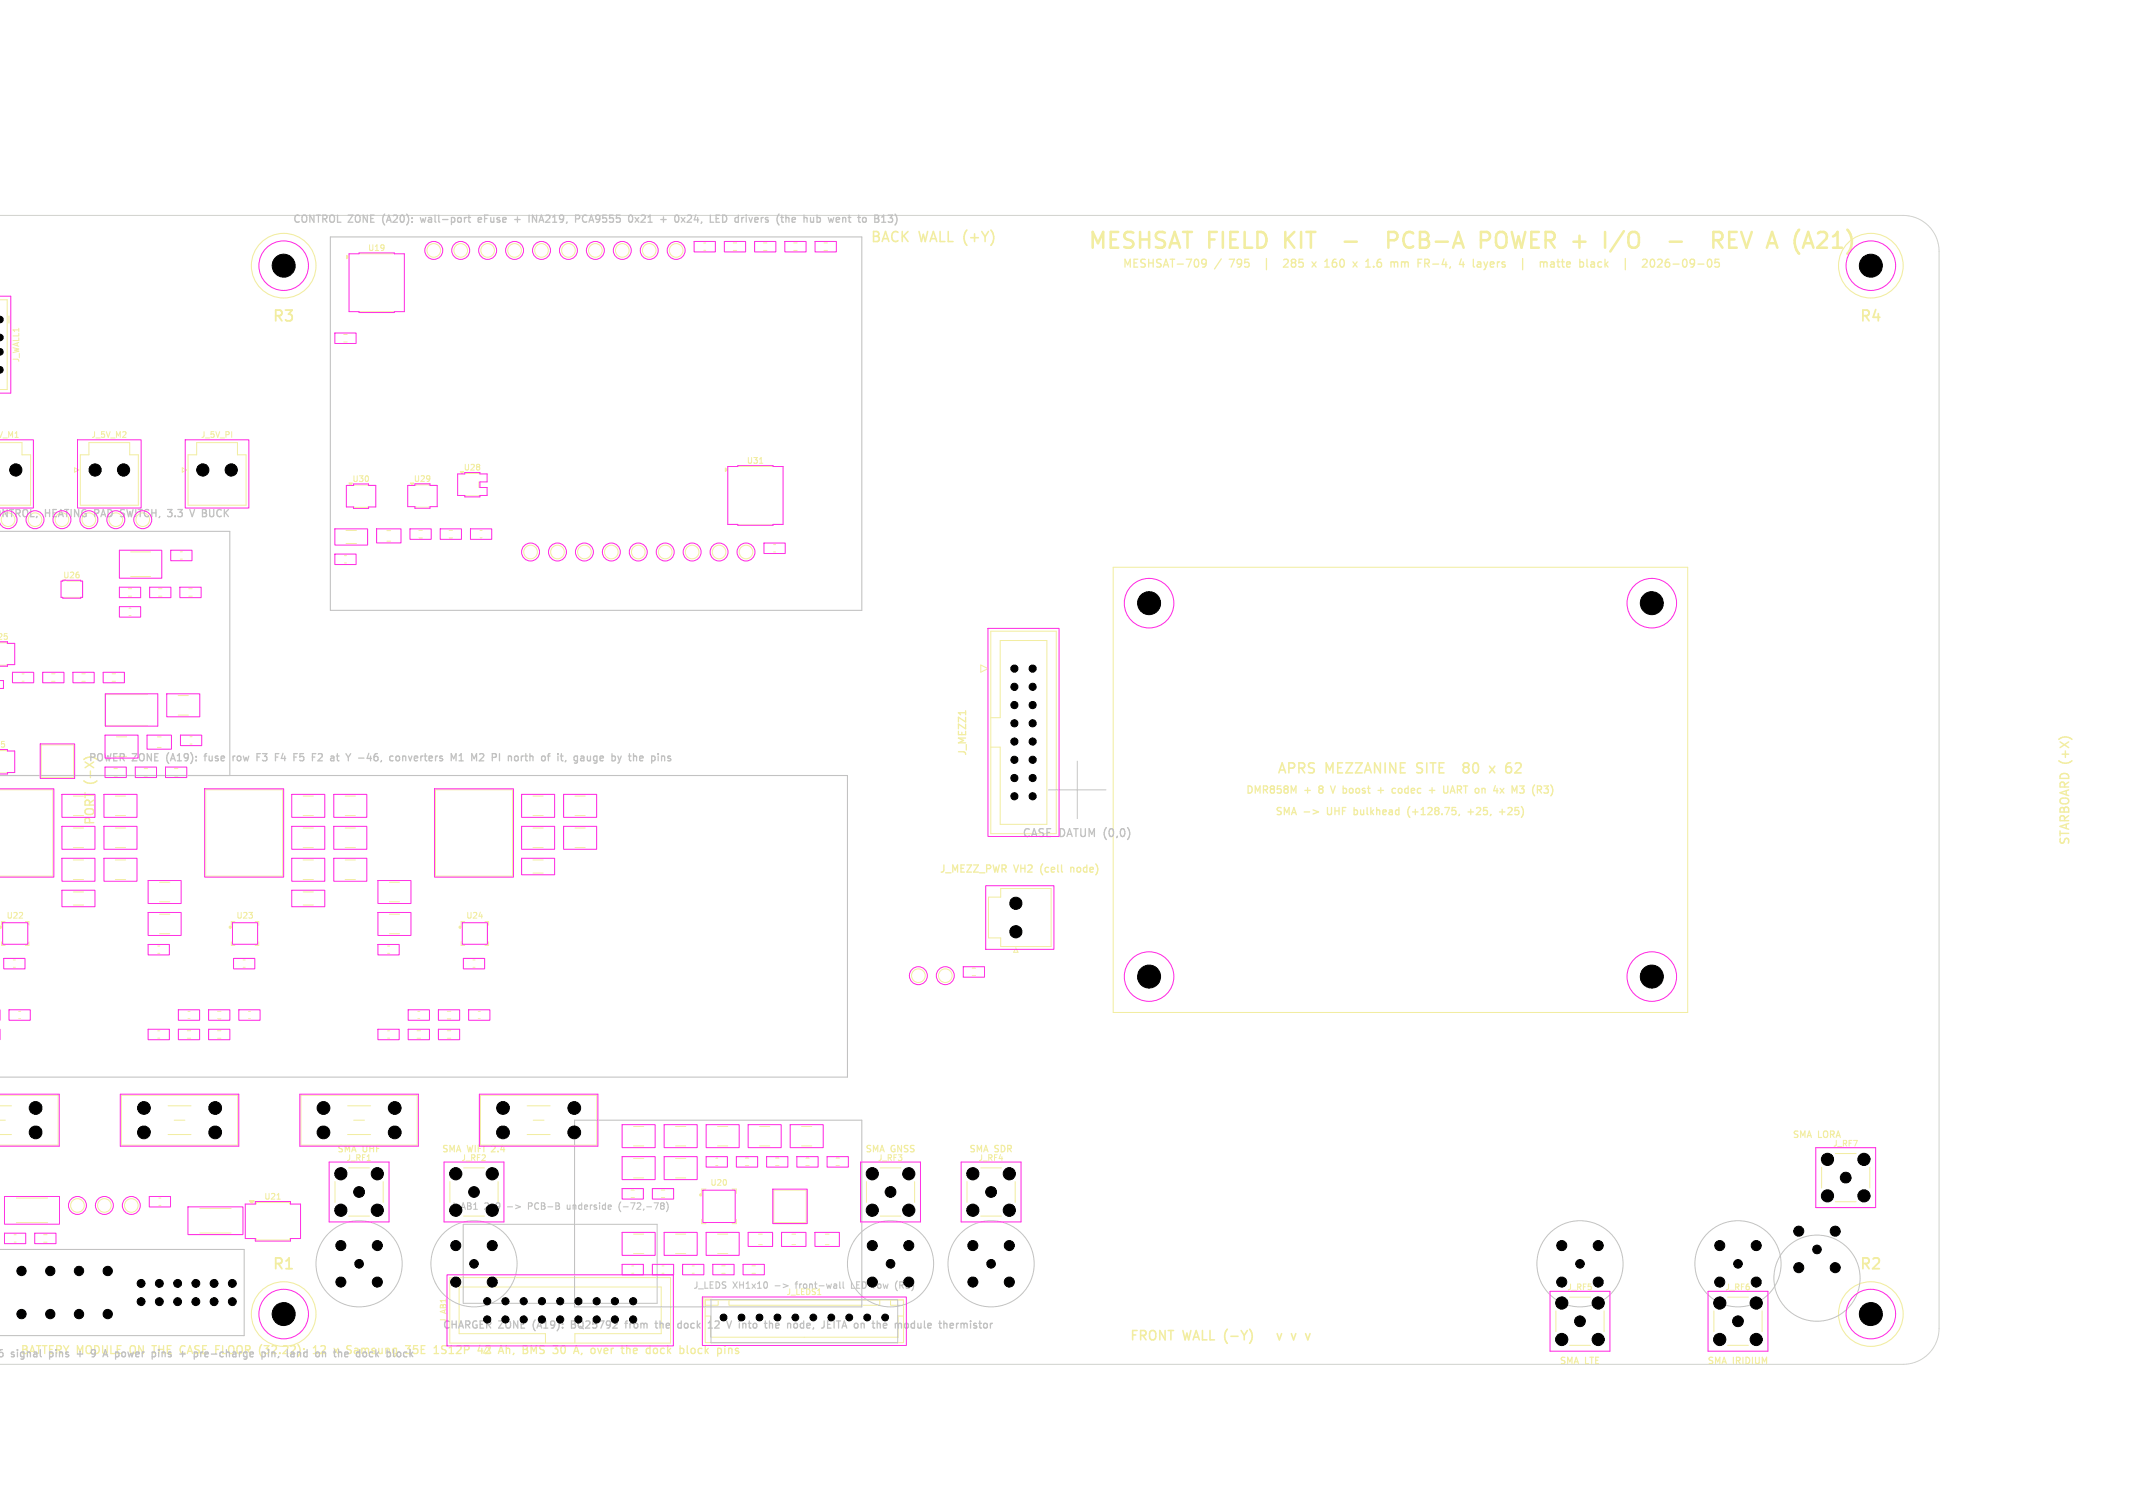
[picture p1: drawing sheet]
<svg xmlns="http://www.w3.org/2000/svg" width="297mm" height="210mm" viewBox="0 0 297 210" stroke-linecap="round" stroke-linejoin="round" font-family="sans-serif">
<defs><g id="words">
<g font-size="3.1" fill="#f2eda1">
<text x="151.3" y="35.1">MESHSAT FIELD</text>
<text x="179.4" y="35.1">KIT</text>
<text x="196.2" y="35.1">PCB-A</text>
<text x="209.7" y="35.1">POWER +</text>
<text x="228.2" y="35.1">I/O</text>
<text x="238.4" y="35.1">-</text>
<text x="245.8" y="35.1">REV A (A21)</text>
</g>
<g font-size="2.1" fill="#f2eda1">
<text x="37.8" y="45.1">R3</text>
<text x="258.8" y="45.1">R4</text>
<text x="37.8" y="177.1">R1</text>
<text x="258.8" y="177.1">R2</text>
</g>
<g font-size="1.9" fill="#f2eda1">
<text x="121.1" y="34">BACK</text>
<text x="128" y="34">WALL (+Y)</text>
<text x="177.7" y="108">APRS</text>
<text x="184.5" y="108">MEZZANINE</text>
<text x="197.6" y="108">SITE</text>
<text x="204.8" y="108">80</text>
<text x="208.9" y="108">x</text>
<text x="211.5" y="108">62</text>
</g>
<g font-size="1.8" fill="#f2eda1">
<text x="157.2" y="187">FRONT</text>
<text x="164.7" y="187">WALL (-Y)</text>
<text x="179.4" y="187">v</text>
<text x="181.8" y="187">v</text>
</g>
<text font-size="1.7" fill="#c2c2c2" x="13.4" y="109.2" transform="rotate(-90 13.4 109.2)">(-X)</text>
<g font-size="1.7" fill="#f2eda1">
<text x="13.4" y="115" transform="rotate(-90 13.4 115)">PORT</text>
<text x="288.4" y="117.8" transform="rotate(-90 288.4 117.8)">STARBOARD (+X)</text>
</g>
<g font-size="1.5" fill="#f2eda1">
<text x="156.2" y="37.5">MESHSAT-709</text>
<text x="169.2" y="37.5">/</text>
<text x="171.5" y="37.5">795</text>
<text x="180.3" y="37.5">285</text>
<text x="184.6" y="37.5">x</text>
<text x="186.6" y="37.5">160</text>
<text x="191" y="37.5">x</text>
<text x="193" y="37.5">1.6</text>
<text x="196.8" y="37.5">mm</text>
<text x="200.9" y="37.5">FR-4,</text>
<text x="207" y="37.5">4</text>
<text x="209.2" y="37.5">layers</text>
<text x="216.4" y="37.5">|</text>
<text x="219.8" y="37.5">matte</text>
<text x="225.6" y="37.5">black</text>
<text x="232.3" y="37.5">|</text>
<text x="235.7" y="37.5">2026-09-05</text>
<text x="59.3" y="188.8">35E</text>
<text x="63.6" y="188.8">1S12P</text>
<text x="70" y="188.8">42</text>
<text x="73.3" y="188.8">Ah,</text>
<text x="76.9" y="188.8">BMS</text>
<text x="81.5" y="188.8">30</text>
<text x="84.7" y="188.8">A,</text>
<text x="87.4" y="188.8">over</text>
<text x="92" y="188.8">the</text>
<text x="95.7" y="188.8">dock</text>
<text x="100.7" y="188.8">block</text>
</g>
<g font-size="1.5" fill="#c2c2c2">
<text x="142.3" y="116.8">CASE DATUM (0,0)</text>
<text x="2.8" y="188.8">BATTERY MODULE</text>
<text x="18.4" y="188.8">ON</text>
<text x="21.8" y="188.8">THE</text>
<text x="26" y="188.8">CASE FLOOR</text>
<text x="37.6" y="188.8">(32.22):</text>
<text x="45.5" y="188.8">12</text>
<text x="48.7" y="188.8">x</text>
<text x="50.8" y="188.8">Samsung</text>
</g>
<g font-size="1.4" fill="#c2c2c2">
<text x="40.7" y="31.3">CONTROL</text>
<text x="48.5" y="31.3">ZONE</text>
<text x="53.6" y="31.3">(A20):</text>
<text x="59.2" y="31.3">wall-port</text>
<text x="67.6" y="31.3">eFuse</text>
<text x="75.3" y="31.3">INA219,</text>
<text x="82.1" y="31.3">PCA9555</text>
<text x="89.9" y="31.3">0x21</text>
<text x="94.7" y="31.3">+</text>
<text x="97" y="31.3">0x24,</text>
<text x="102.2" y="31.3">LED</text>
<text x="106.1" y="31.3">drivers</text>
<text x="112.2" y="31.3">(the</text>
<text x="116.3" y="31.3">hub</text>
<text x="120.1" y="31.3">went</text>
<text x="124.6" y="31.3">to</text>
<text x="-.3" y="72.3">ONTROL,</text>
<text x="6.9" y="72.3">HEATING</text>
<text x="14.1" y="72.3">PAD</text>
<text x="18.1" y="72.3">SWITCH,</text>
<text x="25.1" y="72.3">3.3</text>
<text x="28.5" y="72.3">V</text>
<text x="30.5" y="72.3">BUCK</text>
<text x="12.2" y="106.3">POWER ZONE</text>
<text x="23.5" y="106.3">(A19):</text>
<text x="29.2" y="106.3">fuse</text>
<text x="33.4" y="106.3">row</text>
<text x="37.1" y="106.3">F3</text>
<text x="40" y="106.3">F4</text>
<text x="42.9" y="106.3">F5</text>
<text x="45.8" y="106.3">F2</text>
<text x="48.7" y="106.3">at</text>
<text x="51.3" y="106.3">Y</text>
<text x="53.3" y="106.3">-46,</text>
<text x="58" y="106.3">converters</text>
<text x="66.8" y="106.3">M1</text>
<text x="70" y="106.3">M2</text>
<text x="73.2" y="106.3">PI</text>
<text x="75.8" y="106.3">north</text>
<text x="80.8" y="106.3">of</text>
<text x="83.4" y="106.3">it,</text>
<text x="86" y="106.3">gauge</text>
<text x="91.6" y="106.3">by</text>
<text x="61.5" y="185.3">CHARGER ZONE</text>
<text x="74.5" y="185.3">(A19):</text>
<text x="80.2" y="185.3">BQ25792</text>
<text x="88.1" y="185.3">from</text>
<text x="92.6" y="185.3">the</text>
<text x="96.1" y="185.3">dock</text>
<text x="100.6" y="185.3">12</text>
<text x="103.6" y="185.3">V</text>
<text x="105.6" y="185.3">into</text>
<text x="109.6" y="185.3">the</text>
<text x="113" y="185.3">node,</text>
<text x="118.1" y="185.3">JEITA</text>
<text x="123" y="185.3">on</text>
<text x="125.9" y="185.3">the</text>
<text x="129.4" y="185.3">module</text>
<text x="135.9" y="185.3">thermistor</text>
<text x="-.9" y="189.3">2x6</text>
<text x="2.9" y="189.3">signal</text>
<text x="8.5" y="189.3">pins</text>
<text x="12.7" y="189.3">+</text>
<text x="15.1" y="189.3">9</text>
<text x="17.1" y="189.3">A</text>
<text x="19.1" y="189.3">power</text>
<text x="24.5" y="189.3">pins</text>
<text x="28.7" y="189.3">+</text>
<text x="31.1" y="189.3">pre-charge</text>
<text x="40.8" y="189.3">pin,</text>
<text x="44.7" y="189.3">land</text>
<text x="49" y="189.3">on</text>
<text x="51.9" y="189.3">the</text>
<text x="55.4" y="189.3">dock</text>
</g>
<g font-size="1.4" fill="#f2eda1">
<text x="134.8" y="105.4" transform="rotate(-90 134.8 105.4)">J_MEZZ1</text>
<text x="173.4" y="110.8">DMR858M</text>
<text x="177.5" y="113.8">SMA</text>
<text x="181.6" y="110.8">+</text>
<text x="184" y="110.8">8</text>
<text x="185.1" y="113.8">UHF</text>
<text x="186" y="110.8">V</text>
<text x="188" y="110.8">boost</text>
<text x="189.2" y="113.8">bulkhead</text>
<text x="193.2" y="110.8">+</text>
<text x="195.5" y="110.8">codec</text>
<text x="197" y="113.8">(+128.75,</text>
<text x="201" y="110.8">+</text>
<text x="203.3" y="110.8">UART</text>
<text x="205.7" y="113.8">+25,</text>
<text x="208.1" y="110.8">on</text>
<text x="210.4" y="113.8">+25)</text>
<text x="211" y="110.8">4x</text>
<text x="213.9" y="110.8">M3</text>
<text x="130.7" y="121.8">J_MEZZ_PWR</text>
<text x="141.2" y="121.8">VH2</text>
<text x="145.2" y="121.8">(cell</text>
<text x="149.7" y="121.8">node)</text>
</g>
<g font-size="1.3" fill="#f2eda1">
<text x="46.8" y="160.7">SMA</text>
<text x="50.5" y="160.7">UHF</text>
<text x="61.4" y="160.7">SMA</text>
<text x="65.1" y="160.7">WIFI</text>
<text x="68.7" y="160.7">2.4</text>
<text x="120.4" y="160.7">SMA</text>
<text x="124" y="160.7">GNSS</text>
<text x="134.8" y="160.7">SMA</text>
<text x="138.5" y="160.7">SDR</text>
<text x="249.5" y="158.7">SMA</text>
<text x="253.1" y="158.7">LORA</text>
<text x="217.1" y="190.2">SMA</text>
<text x="220.7" y="190.2">LTE</text>
<text x="237.6" y="190.2">SMA</text>
<text x="241.3" y="190.2">IRIDIUM</text>
</g>
<g font-size="1.3" fill="#c2c2c2">
<text x="62.6" y="168.7">J_AB1</text>
<text x="67.5" y="168.7">2x9</text>
<text x="74" y="168.7">PCB-B</text>
<text x="79.7" y="168.7">underside</text>
<text x="87.2" y="168.7">(-72,-78)</text>
<text x="96.4" y="179.7">J_LEDS</text>
<text x="102.1" y="179.7">XH1x10</text>
<text x="111.3" y="179.7">front-wall</text>
<text x="119.3" y="179.7">LED</text>
<text x="122.7" y="179.7">row</text>
<text x="126" y="179.7">(R5)</text>
</g>
<g font-size="1.1" fill="#f2eda1">
<text x="51.2" y="35.1">U19</text>
<text x="2.8" y="50.5" transform="rotate(-90 2.8 50.5)">J_WALL1</text>
<text x="-.6" y="61.1">V_M1</text>
<text x="12.6" y="61.1">J_5V_M2</text>
<text x="27.9" y="61.1">J_5V_PI</text>
<text x="103.9" y="64.7">U31</text>
<text x="-.9" y="104.3">U5</text>
<text x=".8" y="128.1">U22</text>
<text x="32.8" y="128.1">U23</text>
<text x="64.8" y="128.1">U24</text>
<text x="48.2" y="161.8">J_RF1</text>
<text x="64.2" y="161.8">J_RF2</text>
<text x="122.2" y="161.8">J_RF3</text>
<text x="136.2" y="161.8">J_RF4</text>
<text x="255.2" y="159.8">J_RF7</text>
<text x="36.7" y="167.2">U21</text>
<text x="98.8" y="165.3">U20</text>
<text x="218.2" y="179.8">J_RF5</text>
<text x="240.2" y="179.8">J_RF6</text>
</g>
<g font-size="1.1" fill="#ff26e2">
<text x="64.5" y="65.7">U28</text>
<text x="49" y="67.3">U30</text>
<text x="57.5" y="67.3">U29</text>
<text x="8.7" y="80.7">U26</text>
<text x="-.5" y="89.3">25</text>
</g>
<g font-size="1.1" fill="#c2c2c2">
<text x="62.3" y="184.3" transform="rotate(-90 62.3 184.3)">J_AB1</text>
<text x="109.4" y="180.5">J_LEDS1</text>
</g>
</g></defs>
<path d="M-.1 30h265.1a5 5 0 0 1 5 5v150a5 5 0 0 1-5 5h-265.1" fill="none" stroke="#d0d2cd" stroke-width=".14"/>
<g fill="none" stroke="#f2eda1" stroke-width=".15">
<circle cx="39.5" cy="37" r="4.5"/>
<circle cx="260.5" cy="37" r="4.5"/>
<circle cx="39.5" cy="183" r="4.5"/>
<circle cx="260.5" cy="183" r="4.5"/>
</g>
<g fill="none" stroke="#f2eda1" stroke-width=".14">
<path d="M50.1 35.3h4.7M98 33.8h.3M98 34.9h.3M102.1 33.8h.5M102.1 34.9h.5M106.3 33.8h.5M106.3 34.9h.5M110.5 33.8h.5M110.5 34.9h.5M114.7 33.8h.5M114.7 34.9h.5M-.1 41.8h1.1v12.5h-1.1"/>
<path d="M1.2 44v1M47.9 46.6h.4M47.9 47.6h.4M50.1 43.4h4.7M0 61.6h3.1v1.7h1.2v7.1h-4.3M2.1 60.9h.4M10.4 65.2l.6 .3-.6 .3zM12.4 61.6h5.7v1.7h1.2v7.1h-8.1v-7.1h1.2zM18.2 76.9h2.8M25.1 76.8h.3M25.1 77.9h.3M25.4 65.2l.6 .3-.6 .3z"/>
<path d="M27.4 61.6h5.7v1.7h1.2v7.1h-8.1v-7.1h1.2zM48 77.4h.2M48 78.4h.2M48.2 73.9h1.4M48.2 75.7h1.4M49.4 67.5h1.8M49.4 70.6h1.8M53.9 73.9h.5M53.9 75.4h.5M57.9 67.5h1.8M57.9 70.6h1.8M58.3 73.9h.5"/>
<path d="M58.3 74.9h.5M62.5 73.9h.5M62.5 74.9h.5M64.9 65.9h1.8M64.9 69h1.8M66.7 67.1v.8M66.8 73.9h.3M66.8 74.9h.3M102.9 65h4.6M102.9 73h4.6M105.8 64.5h.4M107.7 75.8h.3"/>
<path d="M107.7 76.9h.3M155 79h80v62h-80zM.9 92.6h-.9M3.1 93.8h.3M3.1 94.9h.3M7.2 93.8h.5M7.2 94.9h.5M8.9 83.2h2.2M9.3 80.9h1.8M11.4 93.8h.5M11.4 94.9h.5M15.6 93.8h.5"/>
<path d="M15.6 94.9h.5M17.9 82h.4M17.9 83h.4M18 84.7h.2M18 85.7h.2M18.2 80.3h2.8M20.5 96.7h-5.8v4.3h5.8M22.1 82h.5M22.1 83h.5M24.8 96.9h1.4M24.8 99.6h1.4M26.3 82h.5"/>
<path d="M26.3 83h.5M136.6 92.6l1 .5-1 .5zM138 87.9h9.1v28.2h-9.1zM138 100h1.3v-10.8h6.5v25.6h-6.5v-10.7h-1.3M-.1 104.5l1 .1M0 110h7.4v12h-7.4M.9 107.6h-.9M5.7 103.7h4.6v4.6h-4.6zM10.2 115.3h1.4M10.2 118h1.4M10.2 119.8h1.4M10.2 110.9h1.4"/>
<path d="M10.2 113.6h1.4M15.9 107h.4M15.9 108.1h.4M16.1 115.3h1.4M16.1 118h1.4M16.1 119.8h1.4M16.1 110.9h1.4M16.1 113.6h1.4M16.2 102.6h1.4M20.1 107h.5M20.1 108.1h.5M21.9 102.6h.5"/>
<path d="M21.9 104.1h.5M24.3 108.1h.5M26.5 102.6h.2M26.5 103.6h.2M28.6 110h10.8v12h-10.8zM42.2 115.3h1.4M42.2 118h1.4M42.2 119.8h1.4M42.2 110.9h1.4M42.2 113.6h1.4M48.1 115.3h1.4M48.1 118h1.4"/>
<path d="M48.1 119.8h1.4M48.1 110.9h1.4M48.1 113.6h1.4M60.6 110h10.8v12h-10.8zM74.2 115.3h1.4M74.2 118h1.4M74.2 119.8h1.4M74.2 110.9h1.4M74.2 113.6h1.4M80.1 115.3h1.4M80.1 118h1.4M80.1 110.9h1.4"/>
<path d="M80.1 113.6h1.4M.2 131.2v.5h.5M.7 128.3h-.5v.5M1.9 133.7h.2M1.9 134.7h.2M3.5 128.3h.5v.5M4 131.2v.5h-.5M10.2 122.5h1.4M10.2 124.2h1.4M10.2 126h1.4M16.1 122.5h1.4M22 131.7h.2"/>
<path d="M22 132.8h.2M22.2 127.3h1.4M22.2 130h1.4M22.2 122.9h1.4M22.2 125.6h1.4M32.2 131.2v.5h.5M32.7 128.3h-.5v.5M33.9 133.7h.2M33.9 134.7h.2M35.5 128.3h.5v.5M36 131.2v.5h-.5M42.2 122.5h1.4"/>
<path d="M42.2 124.2h1.4M42.2 126h1.4M48.1 122.5h1.4M54 131.7h.2M54 132.8h.2M54.2 127.3h1.4M54.2 130h1.4M54.2 122.9h1.4M54.2 125.6h1.4M64.2 131.2v.5h.5M64.7 128.3h-.5v.5M65.9 133.7h.2"/>
<path d="M65.9 134.7h.2M67.5 128.3h.5v.5M68 131.2v.5h-.5M74.2 121.6h1.4M135.4 134.8h.4M135.4 135.9h.4M137.6 124.9h1.7v-1.2h7.1v8.1h-7.1v-1.2h-1.7zM141.4 132l.3 .6h-.5zM-.1 152.5h8.2v7h-8.2M-.1 158h1.7M-.1 154h1.7M-.1 156h.9"/>
<path d="M2.6 140.8h.3M2.6 141.9h.3M16.9 152.5h16.2v7h-16.2zM22 143.6h.2M22 144.6h.2M23.4 154h3.2M23.4 158h3.2M24.2 156h1.5M26.1 143.5h.5M26.1 144.6h.5M26.2 140.8h.3M26.2 141.9h.3"/>
<path d="M30.3 140.8h.5M30.3 143.5h.5M30.3 144.6h.5M30.3 141.9h.5M34.6 140.8h.3M34.6 141.9h.3M41.9 152.5h16.2v7h-16.2zM48.4 154h3.2M48.4 158h3.2M49.2 156h1.5M54 143.6h.2M54 144.6h.2"/>
<path d="M58.1 143.5h.5M58.1 144.6h.5M58.2 140.8h.3M58.2 141.9h.3M62.3 140.8h.5M62.3 143.5h.5M62.3 144.6h.5M62.3 141.9h.5M66.6 140.8h.3M66.6 141.9h.3M66.9 152.5h16.2v7h-16.2zM73.4 154h3.2"/>
<path d="M73.4 158h3.2M74.2 156h1.5M88.2 156.9h1.4M88.2 159.6h1.4M94.1 156.9h1.4M94.1 159.6h1.4M99.9 156.9h1.4M99.9 159.6h1.4M105.8 156.9h1.4M105.8 159.6h1.4M111.6 156.9h1.4M111.6 159.6h1.4"/>
<path d="M2 172h.2M2 173h.2M2.3 170.3h4.3M2.3 166.8h4.3M6.1 173h.5M6.1 171.9h.5M22.1 166.8h.3M22.1 167.9h.3M27.8 168.3h4.4M27.8 171.7h4.4M35.7 167.7v-.2h4.6v.2M35.7 172.5v.2h4.6v-.2"/>
<path d="M38.6 167h.4M46.6 164.6v2.9M48.6 162.6h2.9M48.6 169.4h2.9M53.4 164.6v2.9M62.6 177.9h30.8v9.1h-30.8zM62.6 164.6v2.9M64.6 162.6h2.8M64.6 169.4h2.8M69.4 164.6v2.9M87.9 165.7h.4M87.9 166.8h.4"/>
<path d="M88 176.3h.2M88 177.3h.2M88.2 171.9h1.4M88.2 174.6h1.4M88.2 161.3h1.4M88.2 164h1.4M92.1 165.7h.5M92.1 166.8h.5M92.2 176.3h.3M92.2 177.3h.3M94.1 171.9h1.4M94.1 174.6h1.4"/>
<path d="M94.1 161.3h1.4M94.1 164h1.4M96.4 176.3h.3M96.4 177.3h.3M97.7 169.8v.6h.6M98.3 165.6h-.6v.6M99.7 162.3h.2M99.7 161.3h.2M99.9 171.9h1.4M99.9 174.6h1.4M100.5 176.3h.5M100.5 177.3h.5"/>
<path d="M101.9 165.6h.6v.6M102.5 169.8v.6h-.6M103.8 161.3h.5M103.8 162.3h.5M104.7 176.3h.5M104.7 177.3h.5M105.6 171.9h.5M105.6 173.3h.5M107.7 165.7h4.6v4.6h-4.6zM108 161.3h.5M108 162.3h.5M110.3 171.9h.5"/>
<path d="M110.3 173.3h.5M112.2 161.3h.5M112.2 162.3h.5M114.9 171.9h.5M114.9 173.3h.5M116.4 161.3h.5M116.4 162.3h.5M120.6 164.6v2.9M122.5 162.6h3M122.5 169.4h3M127.4 164.6v2.9M134.6 164.6v2.9"/>
<path d="M136.6 162.6h2.8M136.6 169.4h2.8M141.4 164.6v2.9M253.6 162.6v2.9M255.5 160.6h2.9M255.5 167.4h2.9M260.4 162.6v2.9M75.9 187v-1.3h-12v-6.5h28.2v6.5h-12.1v1.3M98.2 181h27.6v6h-27.6zM98.2 181h1.8v.8h-1.8zM98.2 183.3h.7v2.9h26.2v-2.9h.7M99.1 180.7h-1.2v1.3"/>
<path d="M101.5 181h21v.8h-21zM124 181h1.8v.8h-1.8zM216.6 182.6v2.9M218.5 180.6h2.9M218.5 187.4h2.9M223.4 182.6v2.9M238.6 182.6v2.9M240.6 180.6h2.8M240.6 187.4h2.8M245.4 182.6v2.9"/>
<circle cx="60.4" cy="34.9" r=".95"/>
<circle cx="64.1" cy="34.9" r=".95"/>
<circle cx="67.9" cy="34.9" r=".95"/>
<circle cx="71.6" cy="34.9" r=".95"/>
<circle cx="75.4" cy="34.9" r=".95"/>
<circle cx="79.1" cy="34.9" r=".95"/>
<circle cx="82.9" cy="34.9" r=".95"/>
<circle cx="86.6" cy="34.9" r=".95"/>
<circle cx="90.4" cy="34.9" r=".95"/>
<circle cx="94.1" cy="34.9" r=".95"/>
<circle cx="1.1" cy="72.4" r=".95"/>
<circle cx="4.9" cy="72.4" r=".95"/>
<circle cx="8.6" cy="72.4" r=".95"/>
<circle cx="12.4" cy="72.4" r=".95"/>
<circle cx="16.1" cy="72.4" r=".95"/>
<circle cx="19.9" cy="72.4" r=".95"/>
<circle cx="73.9" cy="76.9" r=".95"/>
<circle cx="77.6" cy="76.9" r=".95"/>
<circle cx="81.4" cy="76.9" r=".95"/>
<circle cx="85.1" cy="76.9" r=".95"/>
<circle cx="88.9" cy="76.9" r=".95"/>
<circle cx="92.6" cy="76.9" r=".95"/>
<circle cx="96.4" cy="76.9" r=".95"/>
<circle cx="100.1" cy="76.9" r=".95"/>
<circle cx="103.9" cy="76.9" r=".95"/>
<circle cx="127.9" cy="135.9" r=".95"/>
<circle cx="131.6" cy="135.9" r=".95"/>
<circle cx="10.8" cy="167.9" r=".95"/>
<circle cx="14.5" cy="167.9" r=".95"/>
<circle cx="18.3" cy="167.9" r=".95"/>
</g>
<g fill="none" stroke="#f2eda1" stroke-width=".18">
<path d="M167.4 36.2l-.1 .4 .1 .1 .4 .1 .2-.2M167.9 36.2a.73 .73 0 0 1-.3 1h-.2M176.3 36v1.6M178.8 36.2h-.1M179.3 36.2l.1 .1-.1 .3-.6 .6h.7M179.8 36.2v.3M179.8 36.7v.4M184.7 36.3l.1-.2v1.1M185.7 36.5l.3 .1 .1 .1v.4l-.4 .1M186 36.1l-.3 .1M190.2 37.2h.6M190.2 36.4l.3-.3v1.1"/>
<path d="M192.2 36.5l.2 .2v.3l-.2 .2M192.3 36.1l-.4 .1M195.6 36.5v.1M195.6 36.6v.6M195.6 36.6l.2-.1h.2l.1 .7M197.4 36.1v1.1M198.4 36.1v1.1M199.5 36.8h.8M205.2 36.1v.9l.1 .2M205.7 36.5h.4l.1 .7M206.2 36.7l-.4 .1a.22 .22 0 0 0-.1 .2 .22 .22 0 0 0 .1 .2l.4-.1M208.5 36.5v.7"/>
<path d="M208.8 36.5h-.2l-.1 .2M214.5 36.6l.3-.1 .1 .1M214.5 36.5v.7M214.9 36.6l.2-.1h.3v.7M214.9 36.6v.6M216.3 36.5h-.4M216.3 36.8h-.3a.22 .22 0 0 0-.1 .2 .22 .22 0 0 0 .1 .2h.3M217.4 36.5h.4M217.6 36.1v.9l.2 .2M218.1 36.8l.6-.1-.1-.2h-.3l-.2 .1 .1 .5h.4M229.9 36.2a.59 .59 0 0 0 .2 1l.2-.1 .1-.3-.1-.6M231.4 36.2v.4l-.6 .6h.6"/>
<path d="M232 36.6l-.1 .1M232 36.2a.86 .86 0 0 0 0 .9M233 36.8h.8M234.4 36.2l.1-.1a.59 .59 0 0 1 .4 .5 .59 .59 0 0 1-.4 .6 .73 .73 0 0 1-.1-1zM134.5 99v.5M180.1 110.2l.4-.7v1M181.6 113.1h.8M182.8 112.8l.8 .3-.8 .3M185.3 109.5l.3 1M187.4 109.8l.1 .2-.1 .4M188.5 112.5v1M188.5 113.4l.3 .1"/>
<path d="M188.8 112.8h-.3M191.9 110.1h.7M192.3 109.7v.8M195.1 109.8h-.2l-.2 .2v.4l.2 .1 .2-.1M196.3 112.3a1.15 1.15 0 0 0 0 1.5M199 110.1h.8M201 109.5v.8M201.6 109.5v.8M201.9 110.5l.4-1 .3 1M202 110.2h.5M202.9 110h.4M203.3 109.5h-.4v1"/>
<path d="M204.4 113.1h.8M204.8 112.7v.8M208.2 109.4l-.2 .7M208.8 113.1h.7M209.2 112.7v.8M210 112.5h.1M210.5 112.9l-.6 .6h.6M210.9 110.2l-.4-.7v1M213.5 109.6l-.1 .4 .1 .5M149.1 120.8v.7M149.4 120.8l-.3 .1M21.2 187.4h.6"/>
<path d="M25.6 187.4l-.3 .1M36.8 187.4h.6l-.3 .4M43.6 188.5h.7M43.6 187.7l.3-.3v1.1M45.2 187.5l-.4-.1-.1 .1M48.9 187.5l-.4-.1-.2 .1M57.6 187.4h.5M58.7 187.9h.3M59.2 187.4h-.5v1.1h.5M62.5 188.5h.7M62.5 187.7l.3-.3v1.1M69.5 188.2h.5"/>
<path d="M69.8 187.4l-.4 1.1M81 188.5l-.1 .2M83.7 187.8l-.2 .7M84.3 187.8l-.2 .1v.4l.2 .2M84.6 188l-.5 .1M86.5 187.8h.4M86.6 187.4v.9l.3 .2M87.3 187.4v1.1M90.5 187.4v1.1M91.5 187.9l-.3-.1-.2 .2 .1 .4 .2 .1 .2-.1M94.7 187.8h.3l.2 .2M94.7 187.4v1.1"/>
<path d="M95.2 188.3l-.2 .2-.3-.1M99.9 188.4l.3 .1M99.9 187.8v1.1M100.2 187.8h-.3"/>
</g>
<path d="M11.9 105.6l-.2 .2M287 102.7l.5-.1 .7 .1" fill="none" stroke="#f2eda1" stroke-width=".2"/>
<path d="M204 106.8l-.2 .2-.1 .4 .3 .2h.3M204 106.8h.3M204.3 106.2l-.4 .1-.2 .2 .1 .2 .2 .1M207.4 106.7l.7 .9M208.1 106.7l-.7 .9M210.3 106.2h-.2l-.2 .2M174.3 185.7v.8M177.8 185.7l.3 .9 .3-.9" fill="none" stroke="#f2eda1" stroke-width=".22"/>
<path d="M187.2 33.7h1.7M193.3 33.5h.9a.6 .6 0 0 0 .4-.6 .6 .6 0 0 0-.4-.6h-.9v2.2M206.2 32.3h.8a.6 .6 0 0 1 .5 .6 .6 .6 0 0 1-.5 .6h-.8M209.2 32.3a.74 .74 0 0 0-.9 .7v.8a.74 .74 0 0 0 .9 .7M226.1 32.2l-1.9 2.8M227.7 32.3a.74 .74 0 0 0-1 .7v.8a.74 .74 0 0 0 1 .7M232.5 33.7h1.7M239.7 33.2a.6 .6 0 0 0-.3-.9h-.8v2.2M240.8 33.3h.7M241.8 32.3h-1v2.2h1M242.5 32.3l.7 2.2 .7-2.2" fill="none" stroke="#f2eda1" stroke-width=".35"/>
<g fill="#f2eda1" stroke="#f2eda1" stroke-width=".14">
<path d="M57.1 67.3h.5l-.2 .3z"/>
<path d="M48.6 67.3h.5l-.3 .3z"/>
<path d="M101 65.2l.3 .2-.3 .3z"/>
<path d="M48.3 35.6l.3 .2-.3 .2z"/>
<path d="M34.7 167.2h.7l-.3 .5z"/>
<path d="M0 129h.2v.2h-.2z"/>
<path d="M64.1 65.7h.5l-.3 .3z"/>
<circle cx="97.6" cy="166.4" r=".16"/>
<circle cx="32.1" cy="129.1" r=".16"/>
<circle cx="64.1" cy="129.1" r=".16"/>
</g>
<g fill="none" stroke="#c2c2c2" stroke-width=".15">
<path d="M46 33h74v52h-74zM0 74h32v34M-.1 108h118.1v42h-118.1M80 156h40v26h-40zM0 174h34v12h-34M70.7 168.1h.7M71.8 167.8l.7 .3-.7 .2M73.6 168h.3M73.9 167.5h-.3v.9M79 167.8v.6l.4-.1M86.4 167.4a1.03 1.03 0 0 0 0 1.4M86.8 168.1h.7"/>
<path d="M92.3 167.5l.2 .2-.2 .2 .2 .2v.1l-.2 .2M92.8 167.4a1.03 1.03 0 0 1 0 1.4M107.9 179.1h.7M109 178.8l.7 .3-.7 .2M110.7 178.8h.4M110.9 178.6l-.1 .8M116.9 178.5v.8l.2 .1M117.4 178.5v.8l.1 .1M118.6 178.5v.9h.4M122.4 178.8l-.2 .2v.2l.2 .2M124.9 178.4l-.1 .2M125.3 179h.3"/>
<path d="M125.5 179l.3 .4M125.6 178.5h-.3v.9"/>
</g>
<g fill="none" stroke="#c2c2c2" stroke-width=".14">
<path d="M146 110h8M150 106v8M64.5 170.5h27v11h-27zM99 181h26v6h-26z"/>
<circle cx="50" cy="176" r="6"/>
<circle cx="66" cy="176" r="6"/>
<circle cx="124" cy="176" r="6"/>
<circle cx="138" cy="176" r="6"/>
<circle cx="220" cy="176" r="6"/>
<circle cx="242" cy="176" r="6"/>
<circle cx="253" cy="178" r="6"/>
</g>
<g fill="none" stroke="#c2c2c2" stroke-width=".18">
<path d="M58.5 30.3l.2 .7 .2-.5M64.9 30.3h.1M65.1 30.3h.4M65.3 30v.8l.2 .2M66.6 30.6l.4-.1v-.2h-.3l-.1 .1v.5h.4M71.7 30.6h.7M72 30.2v.8M73.7 30v1M74.7 30v1l-.6-1v1M80.7 30v.4M81.7 30a.47 .47 0 0 0-.6 .4 .47 .47 0 0 0 .4 .6l.2-.1M88.4 30.3l.6 .7"/>
<path d="M89 30.3l-.6 .7M89.7 30h-.4M89.8 30.4l-.6 .6h.7M94.4 30h-.1a.53 .53 0 0 0-.4 .5 .53 .53 0 0 0 .4 .5M95.7 30h.4l.2 .2-.6 .8h.6M100.6 30a.51 .51 0 0 1 .6 .5 .51 .51 0 0 1-.6 .5M105.2 30.3h.3l.1 .2-.5 .1M105.5 30.9l-.3 .1M110.6 30.3l.2 .2-.5 .1M110.7 30.9l-.1 .1M115.3 30.3l.2 .7 .2-.5 .2 .5 .2-.7M119.4 30.3h.4"/>
<path d="M119.6 30v.8l.1 .2M123.7 30.9l.1 .1 .4-.1M123.7 30h.6l-.3 .3 .2 .1M124.6 29.8l.1 .1M6.3 71v1M6.3 71.4h.6M13.2 71h.4l.2 .1-.1 .3-.5 .1M17.7 71l.2 1M24.4 71.9v.1M28.4 105.3h.4M28.8 105l-.3 .1v.9M32.5 105.3v.7"/>
<path d="M32.7 105.3l-.2 .2M33.1 105.4v.5M35.8 105.4h.3M36.3 105h-.5v1M36.5 105h.7M36.5 105.9l.5 .1M39.4 104.9l-.2 .7h.6M41.8 105h.5M41.9 105.3h.2l.2 .2v.4l-.4 .1M48.2 105l.3 .5M49.9 105.6h.8M56.1 105.4l.1-.1h.3v.7"/>
<path d="M56.1 105.3v.7M56.9 105.3l.2 .7 .3-.7M65.7 106v-1l.3 .7 .4-.7v1M68.9 105l.2 .1v.3l-.2 .1M69.5 105v1M72.6 105.3v.7M72.9 105.3l-.3 .2M75.5 105.4v.5M80.4 105.3h-.3l-.2 .2 .1 .4h.4M80.4 106.1l-.2 .2-.2-.1M82.7 106.2h.3M83 105.3h-.3l-.1 .2 .1 .4 .3 .1"/>
<path d="M85.2 105.3h.3l.1 .1M85.2 105v1M85.6 105.9l-.1 .1-.3-.1M87.6 105v.8M88.2 105v1M90.7 105.3h.3l.2 .2M90.7 105.3v1M91.2 105.8l-.2 .2-.3-.1M1.7 188.6l.3 .1v.1l-.1 .2h-.2M1.7 188.3h.3M44.4 188.3h-.3l-.1 .2v.4h.4M48.3 188.3h-.2l-.1 .1v.5l.3 .1"/>
<path d="M48.5 188.5l-.5 .1M50.1 188v1M79.6 184.4h.3M79.9 184h-.3v1h.4M87 184.3h.4M87.4 184l-.3 .1v.9M91.2 184.3h.4M91.3 184v.8l.3 .2M91.9 184v1M92.2 184.3l-.3 .1M95.7 184.3h-.2l-.2 .2 .1 .4h.3M99.6 184h.4l.1 .2-.6 .8h.6"/>
<path d="M103 184h.1M103 184.3v.7M105 184.9h.3M105 184.3h.3M108.1 184.3h.3l.1 .2-.5 .1M108.4 184.9l-.3 .1M112.7 184.3h-.2l-.2 .1 .1 .5 .3 .1M112.8 184.5l-.5 .1M116.5 184h.5M117.2 185l.4-1 .3 1M117.3 184.7h.5M122.3 184.3l.3 .1v.6"/>
<path d="M125 184.3l.1 .1M125.1 184.4v.6M125.5 184.3h-.3l-.1 .1M128.7 184v.8l.2 .2M134.3 184.3h.3l.1 .7M135.1 184h.1M135.1 184.3v.7"/>
</g>
<g fill="none" stroke="#ff26e2" stroke-width=".14">
<path d="M48.6 35.3h1.4v-.1h4.9v.1h1.4v8.1h-1.4v.1h-4.9v-.1h-1.4zM96.6 33.6h3v1.5h-3zM100.9 33.6h2.9v1.5h-2.9zM105.1 33.6h2.9v1.5h-2.9zM109.3 33.6h2.9v1.5h-2.9zM113.5 33.6h2.9v1.5h-2.9zM0 41.3h1.5v13.5h-1.5M46.6 46.4h3v1.4h-3zM-.1 72a1.25 1.25 0 0 1 2-.6 1.25 1.25 0 0 1 0 2 1.25 1.25 0 0 1-2-.6M0 61.3h4.7v9.5h-4.7M10.8 61.3h8.9v9.5h-8.9zM16.6 76.6h5.9v3.9h-5.9z"/>
<path d="M23.8 76.6h2.9v1.5h-2.9zM25.8 61.3h8.9v9.5h-8.9zM46.6 77.2h3v1.4h-3zM46.6 73.7h4.6v2.2h-4.6zM49.2 67.6h-1v3h1v.2h2.1v-.2h1v-3h-1M49.2 67.4h2.1M52.4 73.7h3.4v1.9h-3.4zM57.1 73.7h2.9v1.4h-2.9zM57.8 67.6h-1v3h1v.2h2.1v-.2h1v-3h-1M57.8 67.4h2.1M61.3 73.7h3v1.4h-3zM64.7 66h-1v3h1v.2h2.1v-.2h1v-1.1h-1v-.8h1v-1.1h-1"/>
<path d="M64.7 65.8h2.1M65.5 73.7h3v1.4h-3zM101.3 65h1.4v-.1h4.9v.1h1.4v8h-1.4v.2h-4.9v-.2h-1.4zM106.4 75.6h2.9v1.5h-2.9zM0 94.8h.5v1.1h-.6M1 89.6h1v3h-1v.2h-1.1M1.7 93.6h3v1.5h-3zM5.9 93.6h3v1.5h-3zM8.7 80.8h2.5v.1h.3v2.3h-.3v.1h-2.5v-.1h-.2v-2.3M10.2 93.6h2.9v1.5h-2.9zM14.4 93.6h2.9v1.5h-2.9zM14.7 96.6h7.3v4.5h-7.3z"/>
<path d="M16.6 81.8h3v1.4h-3zM16.6 84.5h3v1.4h-3zM20.8 81.8h3v1.4h-3zM23.2 96.6h4.6v3.2h-4.6zM25 81.8h3v1.4h-3zM137.6 87.5h9.9v29h-9.9zM-.1 104.4h1.1v.2h1v3h-1v.2h-1.1M0 109.9h7.5v12.3h-7.5M5.6 103.6h4.8v4.8h-4.8zM8.6 115.1h4.6v3.2h-4.6zM8.6 110.6h4.6v3.2h-4.6zM8.6 119.5h4.6v3.2h-4.6z"/>
<path d="M14.5 115.1h4.6v3.2h-4.6zM14.5 119.5h4.6v3.2h-4.6zM14.5 110.6h4.6v3.2h-4.6zM14.6 106.8h3v1.5h-3zM14.6 102.4h4.6v3.2h-4.6zM18.8 106.8h3v1.5h-3zM20.5 102.4h3.4v1.9h-3.4zM23 106.8h3v1.5h-3zM25.1 102.4h3v1.4h-3zM28.5 109.9h11v12.3h-11zM40.6 115.1h4.6v3.2h-4.6zM40.6 119.5h4.6v3.2h-4.6z"/>
<path d="M40.6 110.6h4.6v3.2h-4.6zM46.5 115.1h4.6v3.2h-4.6zM46.5 119.5h4.6v3.2h-4.6zM46.5 110.6h4.6v3.2h-4.6zM60.5 109.9h11v12.3h-11zM72.6 119.5h4.6v2.3h-4.6zM72.6 110.6h4.6v3.2h-4.6zM72.6 115.1h4.6v3.2h-4.6zM78.5 115.1h4.6v3.2h-4.6zM78.5 110.6h4.6v3.2h-4.6zM.4 128.5h3.5v3h-3.5zM.5 133.5h3v1.4h-3z"/>
<path d="M8.6 124h4.6v2.3h-4.6zM20.6 131.5h3v1.5h-3zM20.6 122.6h4.6v3.2h-4.6zM20.6 127.1h4.6v3.2h-4.6zM32.4 128.5h3.5v3h-3.5zM32.5 133.5h3v1.4h-3zM40.6 124h4.6v2.3h-4.6zM52.6 127.1h4.6v3.2h-4.6zM52.6 131.5h3v1.5h-3zM52.6 122.6h4.6v3.2h-4.6zM64.4 128.5h3.5v3h-3.5zM64.5 133.5h3v1.4h-3z"/>
<path d="M134.1 134.6h3v1.5h-3zM137.2 123.3h9.5v8.9h-9.5zM-.1 152.4h8.3v7.2h-8.3M0 143.3l-.1 1.5M0 140.6l-.1 1.5M1.3 140.6h2.9v1.5h-2.9zM16.7 152.4h16.5v7.2h-16.5zM20.6 143.3h3v1.5h-3zM24.8 140.6h3v1.5h-3zM24.8 143.3h3v1.5h-3zM29 143.3h3v1.5h-3zM29 140.6h3v1.5h-3z"/>
<path d="M33.3 140.6h2.9v1.5h-2.9zM41.7 152.4h16.5v7.2h-16.5zM52.6 143.3h3v1.5h-3zM56.8 143.3h3v1.5h-3zM56.8 140.6h3v1.5h-3zM61 140.6h3v1.5h-3zM61 143.3h3v1.5h-3zM65.3 140.6h2.9v1.5h-2.9zM66.7 152.4h16.5v7.2h-16.5zM86.6 156.6h4.6v3.2h-4.6zM92.5 156.6h4.6v3.2h-4.6zM98.3 156.6h4.6v3.2h-4.6z"/>
<path d="M104.2 156.6h4.6v3.2h-4.6zM110 156.6h4.6v3.2h-4.6zM252.8 159.8h8.4v8.4h-8.4zM.6 166.6h7.7v3.9h-7.7zM.6 171.7h3v1.5h-3zM4.8 171.7h3v1.5h-3zM20.8 166.6h2.9v1.5h-2.9zM26.2 168.1h7.6v3.8h-7.6zM34.1 167.7h1.5v-.4h4.9v.4h1.4v4.8h-1.4v.3h-4.9v-.3h-1.5zM45.8 161.8h8.4v8.4h-8.4zM61.8 161.8h8.4v8.4h-8.4zM62.2 177.5h31.6v9.9h-31.6z"/>
<path d="M86.6 165.5h3v1.5h-3zM86.6 176.1h3v1.4h-3zM86.6 161.1h4.6v3.2h-4.6zM86.6 171.6h4.6v3.2h-4.6zM90.8 176.1h3v1.4h-3zM90.8 165.5h3v1.5h-3zM92.5 171.6h4.6v3.2h-4.6zM92.5 161.1h4.6v3.2h-4.6zM95 176.1h3v1.4h-3zM97.9 165.8h4.5v4.5h-4.5zM98.3 161.1h3v1.4h-3zM98.3 171.6h4.6v3.2h-4.6z"/>
<path d="M99.3 176.1h2.9v1.4h-2.9zM102.5 161.1h3v1.4h-3zM103.5 176.1h2.9v1.4h-2.9zM104.2 171.6h3.4v2h-3.4zM106.7 161.1h3v1.4h-3zM107.6 165.6h4.8v4.8h-4.8zM108.8 171.6h3.4v2h-3.4zM111 161.1h2.9v1.4h-2.9zM113.5 171.6h3.4v2h-3.4zM115.2 161.1h2.9v1.4h-2.9zM119.8 161.8h8.4v8.4h-8.4zM133.8 161.8h8.4v8.4h-8.4z"/>
<path d="M215.8 179.8h8.4v8.4h-8.4zM237.8 179.8h8.4v8.4h-8.4zM97.8 180.6h28.4v6.8h-28.4z"/>
<circle cx="39.5" cy="37" r="3.4"/>
<circle cx="60.4" cy="34.9" r="1.25"/>
<circle cx="64.2" cy="34.9" r="1.25"/>
<circle cx="67.9" cy="34.9" r="1.25"/>
<circle cx="71.6" cy="34.9" r="1.25"/>
<circle cx="75.4" cy="34.9" r="1.25"/>
<circle cx="79.1" cy="34.9" r="1.25"/>
<circle cx="82.9" cy="34.9" r="1.25"/>
<circle cx="86.6" cy="34.9" r="1.25"/>
<circle cx="90.4" cy="34.9" r="1.25"/>
<circle cx="94.1" cy="34.9" r="1.25"/>
<circle cx="260.5" cy="37" r="3.4"/>
<circle cx="4.9" cy="72.4" r="1.25"/>
<circle cx="8.6" cy="72.4" r="1.25"/>
<circle cx="12.4" cy="72.4" r="1.25"/>
<circle cx="16.1" cy="72.4" r="1.25"/>
<circle cx="19.9" cy="72.4" r="1.25"/>
<circle cx="73.9" cy="76.9" r="1.25"/>
<circle cx="77.6" cy="76.9" r="1.25"/>
<circle cx="81.4" cy="76.9" r="1.25"/>
<circle cx="85.1" cy="76.9" r="1.25"/>
<circle cx="88.9" cy="76.9" r="1.25"/>
<circle cx="92.6" cy="76.9" r="1.25"/>
<circle cx="96.4" cy="76.9" r="1.25"/>
<circle cx="100.1" cy="76.9" r="1.25"/>
<circle cx="103.9" cy="76.9" r="1.25"/>
<circle cx="160" cy="84" r="3.4"/>
<circle cx="230" cy="84" r="3.4"/>
<circle cx="127.9" cy="135.9" r="1.25"/>
<circle cx="131.6" cy="135.9" r="1.25"/>
<circle cx="160" cy="136" r="3.4"/>
<circle cx="230" cy="136" r="3.5"/>
<circle cx="10.8" cy="167.9" r="1.25"/>
<circle cx="14.5" cy="167.9" r="1.25"/>
<circle cx="18.3" cy="167.9" r="1.25"/>
<circle cx="39.5" cy="183" r="3.4"/>
<circle cx="260.5" cy="183" r="3.4"/>
</g>
<g fill="#000" stroke="#000" stroke-width=".14">
<path d="M0 44a.43 .43 0 0 1 .5 .5 .43 .43 0 0 1-.6 .4zM0 46.5a.43 .43 0 0 1 .5 .5 .43 .43 0 0 1-.6 .4zM0 48.5a.43 .43 0 0 1 .5 .5 .43 .43 0 0 1-.6 .4zM0 51a.43 .43 0 0 1 .5 .5 .43 .43 0 0 1-.6 .4z"/>
<circle cx="39.5" cy="37" r="1.6"/>
<circle cx="260.5" cy="37" r="1.6"/>
<circle cx="2.2" cy="65.4" r=".85"/>
<circle cx="13.2" cy="65.4" r=".85"/>
<circle cx="17.2" cy="65.4" r=".85"/>
<circle cx="28.2" cy="65.4" r=".85"/>
<circle cx="32.2" cy="65.4" r=".85"/>
<circle cx="141.2" cy="98.2" r=".5"/>
<circle cx="141.2" cy="95.6" r=".5"/>
<circle cx="141.2" cy="93.1" r=".5"/>
<circle cx="143.8" cy="95.6" r=".5"/>
<circle cx="143.8" cy="93.1" r=".5"/>
<circle cx="143.8" cy="98.2" r=".5"/>
<circle cx="160" cy="84" r="1.6"/>
<circle cx="230" cy="84" r="1.6"/>
<circle cx="141.2" cy="100.7" r=".5"/>
<circle cx="141.2" cy="108.3" r=".5"/>
<circle cx="141.2" cy="105.8" r=".5"/>
<circle cx="141.2" cy="110.9" r=".5"/>
<circle cx="141.2" cy="103.3" r=".5"/>
<circle cx="143.8" cy="110.9" r=".5"/>
<circle cx="143.8" cy="105.8" r=".5"/>
<circle cx="143.8" cy="100.7" r=".5"/>
<circle cx="143.8" cy="108.3" r=".5"/>
<circle cx="143.8" cy="103.3" r=".5"/>
<circle cx="141.4" cy="129.8" r=".85"/>
<circle cx="141.4" cy="125.8" r=".85"/>
<circle cx="160" cy="136" r="1.6"/>
<circle cx="230" cy="136" r="1.6"/>
<circle cx="5" cy="157.7" r=".89"/>
<circle cx="5" cy="154.3" r=".89"/>
<circle cx="20" cy="157.7" r=".89"/>
<circle cx="20" cy="154.3" r=".89"/>
<circle cx="30" cy="157.7" r=".89"/>
<circle cx="30" cy="154.3" r=".89"/>
<circle cx="45" cy="157.7" r=".89"/>
<circle cx="45" cy="154.3" r=".89"/>
<circle cx="55" cy="157.7" r=".89"/>
<circle cx="55" cy="154.3" r=".89"/>
<circle cx="70" cy="157.7" r=".89"/>
<circle cx="70" cy="154.3" r=".89"/>
<circle cx="80" cy="157.7" r=".89"/>
<circle cx="80" cy="154.3" r=".89"/>
<circle cx="3" cy="177" r=".65"/>
<circle cx="7" cy="177" r=".65"/>
<circle cx="11" cy="177" r=".65"/>
<circle cx="15" cy="177" r=".65"/>
<circle cx="19.6" cy="178.7" r=".55"/>
<circle cx="22.2" cy="178.7" r=".55"/>
<circle cx="24.7" cy="178.7" r=".55"/>
<circle cx="27.3" cy="178.7" r=".55"/>
<circle cx="29.8" cy="178.7" r=".55"/>
<circle cx="32.4" cy="178.7" r=".55"/>
<circle cx="47.5" cy="178.5" r=".7"/>
<circle cx="47.5" cy="173.5" r=".7"/>
<circle cx="47.5" cy="168.5" r=".85"/>
<circle cx="47.5" cy="163.5" r=".85"/>
<circle cx="50" cy="176" r=".6"/>
<circle cx="50" cy="166" r=".75"/>
<circle cx="52.5" cy="173.5" r=".7"/>
<circle cx="52.5" cy="178.5" r=".7"/>
<circle cx="52.5" cy="168.5" r=".85"/>
<circle cx="52.5" cy="163.5" r=".85"/>
<circle cx="63.5" cy="168.5" r=".85"/>
<circle cx="63.5" cy="163.5" r=".85"/>
<circle cx="63.5" cy="173.5" r=".7"/>
<circle cx="63.5" cy="178.5" r=".7"/>
<circle cx="66" cy="176" r=".6"/>
<circle cx="66" cy="166" r=".75"/>
<circle cx="68.5" cy="168.5" r=".85"/>
<circle cx="68.5" cy="163.5" r=".85"/>
<circle cx="68.5" cy="173.5" r=".7"/>
<circle cx="68.5" cy="178.5" r=".7"/>
<circle cx="121.5" cy="178.5" r=".7"/>
<circle cx="121.5" cy="173.5" r=".7"/>
<circle cx="121.5" cy="168.5" r=".85"/>
<circle cx="121.5" cy="163.5" r=".85"/>
<circle cx="124" cy="166" r=".75"/>
<circle cx="124" cy="176" r=".6"/>
<circle cx="126.5" cy="178.5" r=".7"/>
<circle cx="126.5" cy="173.5" r=".7"/>
<circle cx="126.5" cy="168.5" r=".85"/>
<circle cx="126.5" cy="163.5" r=".85"/>
<circle cx="135.5" cy="178.5" r=".7"/>
<circle cx="135.5" cy="173.5" r=".7"/>
<circle cx="135.5" cy="168.5" r=".85"/>
<circle cx="135.5" cy="163.5" r=".85"/>
<circle cx="138" cy="166" r=".75"/>
<circle cx="138" cy="176" r=".6"/>
<circle cx="140.5" cy="178.5" r=".7"/>
<circle cx="140.5" cy="173.5" r=".7"/>
<circle cx="140.5" cy="168.5" r=".85"/>
<circle cx="140.5" cy="163.5" r=".85"/>
<circle cx="217.5" cy="173.5" r=".7"/>
<circle cx="217.5" cy="178.5" r=".7"/>
<circle cx="220" cy="176" r=".6"/>
<circle cx="222.5" cy="173.5" r=".7"/>
<circle cx="222.5" cy="178.5" r=".7"/>
<circle cx="239.5" cy="173.5" r=".7"/>
<circle cx="239.5" cy="178.5" r=".7"/>
<circle cx="242" cy="176" r=".6"/>
<circle cx="244.5" cy="173.5" r=".7"/>
<circle cx="244.5" cy="178.5" r=".7"/>
<circle cx="250.5" cy="171.5" r=".7"/>
<circle cx="250.5" cy="176.5" r=".7"/>
<circle cx="253" cy="174" r=".6"/>
<circle cx="254.5" cy="166.5" r=".85"/>
<circle cx="254.5" cy="161.5" r=".85"/>
<circle cx="255.5" cy="171.5" r=".7"/>
<circle cx="255.5" cy="176.5" r=".7"/>
<circle cx="257" cy="164" r=".75"/>
<circle cx="259.5" cy="161.5" r=".85"/>
<circle cx="259.5" cy="166.5" r=".85"/>
<circle cx="3" cy="183" r=".65"/>
<circle cx="7" cy="183" r=".65"/>
<circle cx="11" cy="183" r=".65"/>
<circle cx="15" cy="183" r=".65"/>
<circle cx="19.6" cy="181.3" r=".55"/>
<circle cx="22.2" cy="181.3" r=".55"/>
<circle cx="24.7" cy="181.3" r=".55"/>
<circle cx="27.3" cy="181.3" r=".55"/>
<circle cx="29.8" cy="181.3" r=".55"/>
<circle cx="32.4" cy="181.3" r=".55"/>
<circle cx="39.5" cy="183" r="1.6"/>
<circle cx="67.8" cy="181.2" r=".5"/>
<circle cx="67.8" cy="183.8" r=".5"/>
<circle cx="70.4" cy="181.2" r=".5"/>
<circle cx="70.4" cy="183.8" r=".5"/>
<circle cx="72.9" cy="181.2" r=".5"/>
<circle cx="72.9" cy="183.8" r=".5"/>
<circle cx="75.5" cy="183.8" r=".5"/>
<circle cx="75.5" cy="181.2" r=".5"/>
<circle cx="78" cy="181.2" r=".5"/>
<circle cx="78" cy="183.8" r=".5"/>
<circle cx="80.5" cy="181.2" r=".5"/>
<circle cx="80.5" cy="183.8" r=".5"/>
<circle cx="83.1" cy="181.2" r=".5"/>
<circle cx="83.1" cy="183.8" r=".5"/>
<circle cx="85.6" cy="181.2" r=".5"/>
<circle cx="85.6" cy="183.8" r=".5"/>
<circle cx="88.2" cy="181.2" r=".5"/>
<circle cx="88.2" cy="183.8" r=".5"/>
<circle cx="100.7" cy="183.5" r=".48"/>
<circle cx="103.3" cy="183.5" r=".48"/>
<circle cx="105.8" cy="183.5" r=".47"/>
<circle cx="108.3" cy="183.5" r=".48"/>
<circle cx="110.8" cy="183.5" r=".48"/>
<circle cx="113.3" cy="183.5" r=".48"/>
<circle cx="115.8" cy="183.5" r=".48"/>
<circle cx="118.2" cy="183.5" r=".48"/>
<circle cx="120.8" cy="183.5" r=".48"/>
<circle cx="123.2" cy="183.5" r=".48"/>
<circle cx="217.5" cy="181.5" r=".85"/>
<circle cx="217.5" cy="186.5" r=".85"/>
<circle cx="220" cy="184" r=".75"/>
<circle cx="222.5" cy="181.5" r=".85"/>
<circle cx="222.5" cy="186.5" r=".85"/>
<circle cx="239.5" cy="181.5" r=".85"/>
<circle cx="239.5" cy="186.5" r=".85"/>
<circle cx="242" cy="184" r=".75"/>
<circle cx="244.5" cy="181.5" r=".85"/>
<circle cx="244.5" cy="186.5" r=".85"/>
<circle cx="260.5" cy="183" r="1.6"/>
</g>
<use href="#words"/>
</svg>
